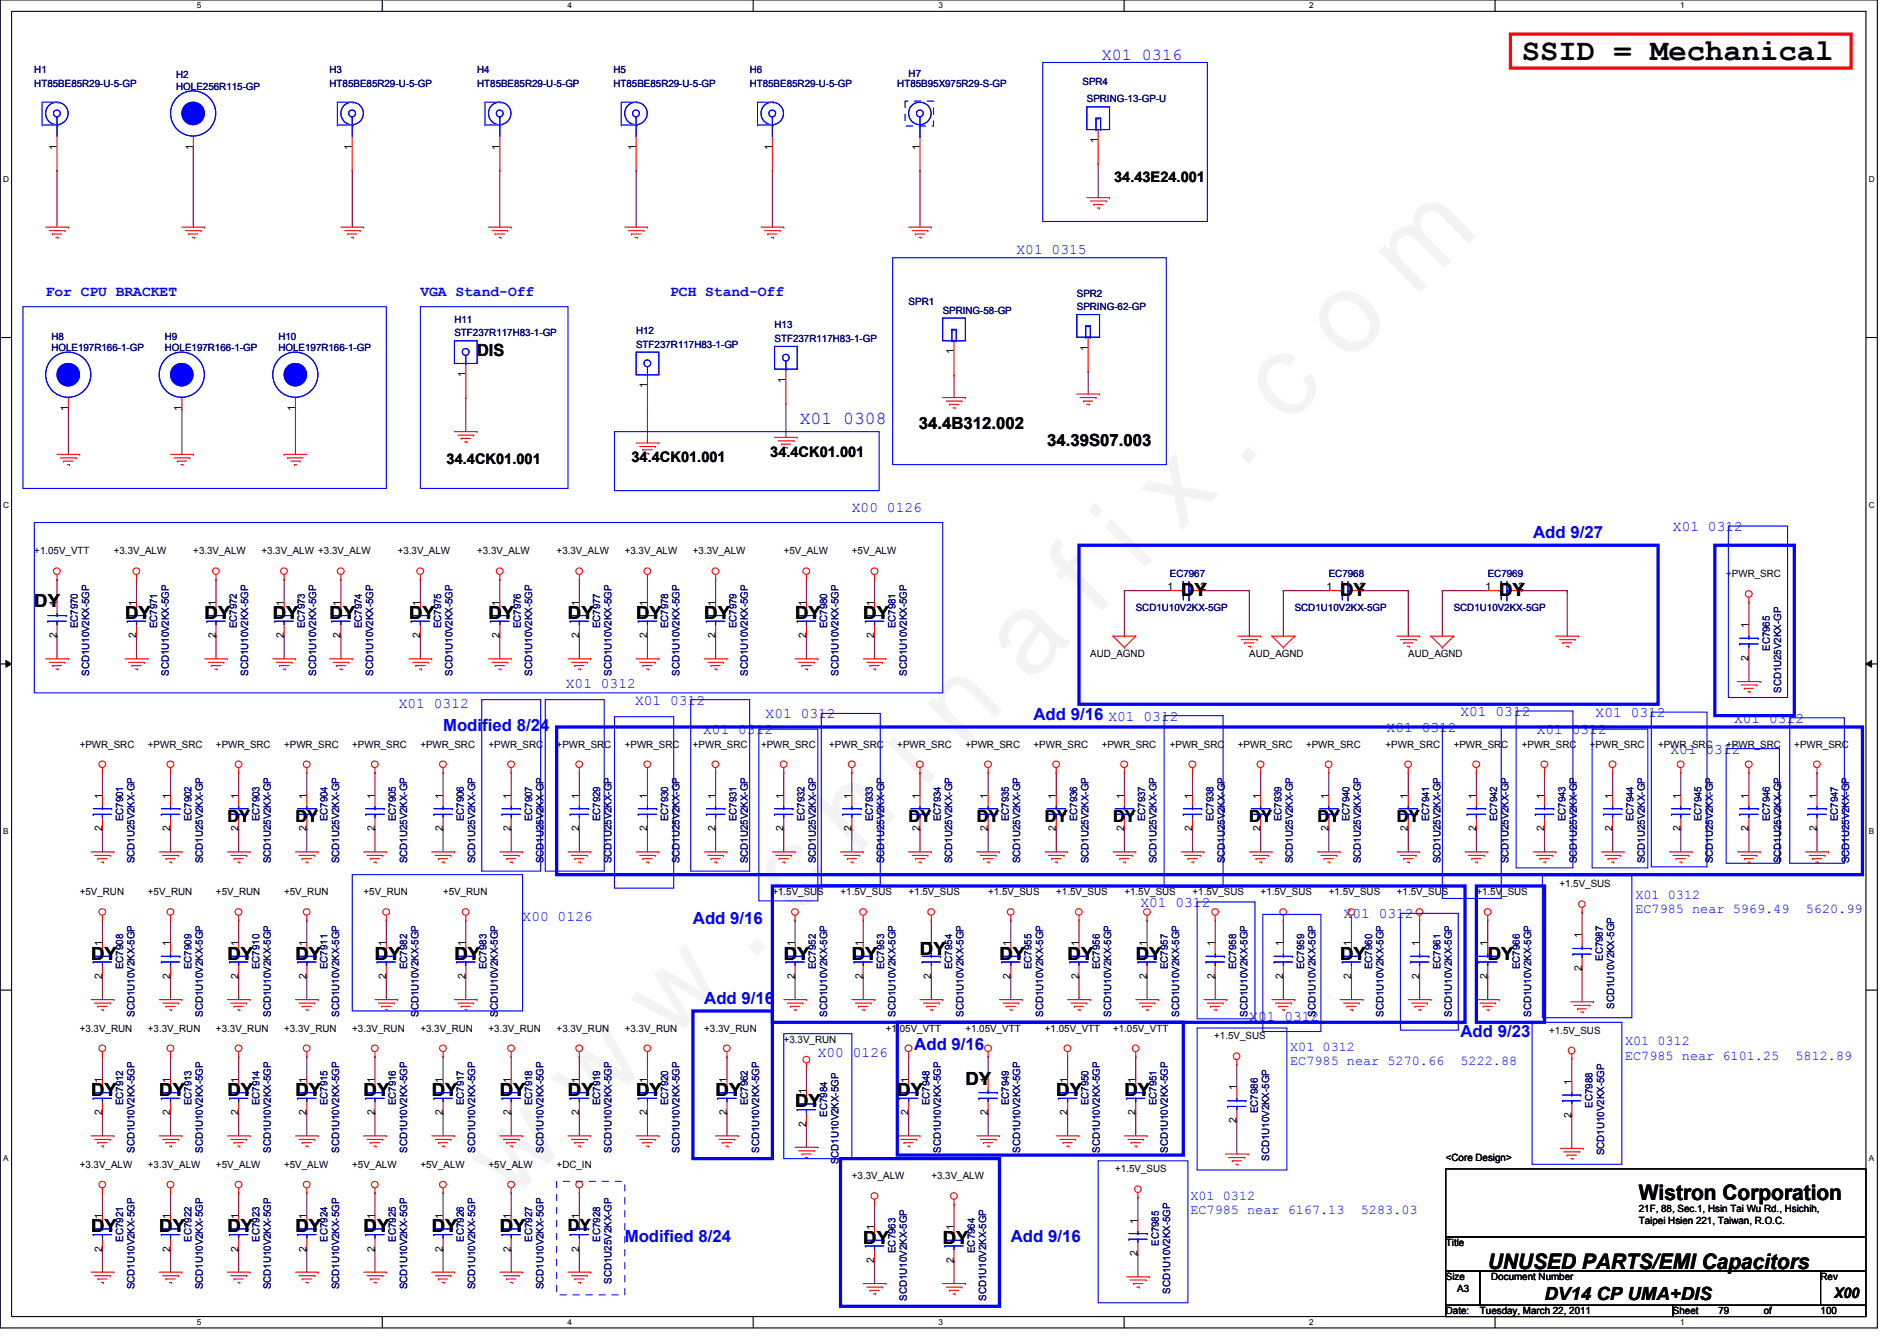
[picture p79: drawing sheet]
<svg xmlns="http://www.w3.org/2000/svg" width="297mm" height="210mm" viewBox="0 0 297 210" stroke-linecap="round" stroke-linejoin="round" font-family="sans-serif">
<defs><g id="words">
<text font-size="17.6" fill="#00f" x="80.1" y="188" transform="rotate(-45 80.1 188)">w w w . c h i n a f i x . c o m</text>
<text font-size="4.8" x="238.3" y="9.4">SSID = Mechanical</text>
<g font-size="3.3">
<text x="256.6" y="187.9">Wistron Corporation</text>
<text x="233" y="198.6">UNUSED PARTS/EMI Capacitors</text>
</g>
<text font-size="2.8" fill="#00f" x="125.2" y="66.4">X01 0308</text>
<g font-size="2.8">
<text x="5.4" y="95.1">DY</text>
<text x="185" y="93.3">DY</text>
<text x="209.8" y="93.3">DY</text>
<text x="234.7" y="93.3">DY</text>
<text x="19.6" y="96.9">DY</text>
<text x="32" y="96.9">DY</text>
<text x="42.7" y="96.9">DY</text>
<text x="51.6" y="96.9">DY</text>
<text x="64" y="96.9">DY</text>
<text x="76.5" y="96.9">DY</text>
<text x="88.9" y="96.9">DY</text>
<text x="99.6" y="96.9">DY</text>
<text x="110.3" y="96.9">DY</text>
<text x="124.5" y="96.9">DY</text>
<text x="135.2" y="96.9">DY</text>
<text x="144.1" y="149.5">DY</text>
<text x="14.3" y="150.2">DY</text>
<text x="35.6" y="150.2">DY</text>
<text x="46.3" y="150.2">DY</text>
<text x="58.7" y="150.2">DY</text>
<text x="71.2" y="150.2">DY</text>
<text x="122.7" y="150.2">DY</text>
<text x="133.4" y="150.2">DY</text>
<text x="156.5" y="150.2">DY</text>
<text x="167.2" y="150.2">DY</text>
<text x="177.8" y="150.2">DY</text>
<text x="209.8" y="150.2">DY</text>
<text x="233" y="150.2">DY</text>
<text x="14.3" y="171.5">DY</text>
<text x="24.9" y="171.5">DY</text>
<text x="35.6" y="171.5">DY</text>
<text x="46.3" y="171.5">DY</text>
<text x="56.9" y="171.5">DY</text>
<text x="67.6" y="171.5">DY</text>
<text x="78.3" y="171.5">DY</text>
<text x="88.9" y="171.5">DY</text>
<text x="99.6" y="171.5">DY</text>
<text x="112.1" y="171.5">DY</text>
<text x="124.5" y="173.3">DY</text>
<text x="140.5" y="171.5">DY</text>
<text x="151.2" y="169.8">DY</text>
<text x="165.4" y="171.5">DY</text>
<text x="176.1" y="171.5">DY</text>
<text x="14.3" y="192.9">DY</text>
<text x="24.9" y="192.9">DY</text>
<text x="35.6" y="192.9">DY</text>
<text x="46.3" y="192.9">DY</text>
<text x="56.9" y="192.9">DY</text>
<text x="67.6" y="192.9">DY</text>
<text x="78.3" y="192.9">DY</text>
<text x="135.2" y="194.6">DY</text>
<text x="147.6" y="194.6">DY</text>
<text x="241.8" y="203.5">DV14 CP UMA+DIS</text>
</g>
<g font-size="2.6" fill="#00f">
<text x="172.5" y="9.4">X01 0316</text>
<text x="240.1" y="84.2">Add 9/27</text>
<text x="161.8" y="112.6">Add 9/16</text>
<text x="69.4" y="114.4">Modified 8/24</text>
<text x="108.5" y="144.7">Add 9/16</text>
<text x="110.3" y="157.1">Add 9/16</text>
<text x="143.2" y="164.4">Add 9/16</text>
<text x="228.7" y="162.3">Add 9/23</text>
<text x="97.8" y="194.4">Modified 8/24</text>
<text x="158.3" y="194.4">Add 9/16</text>
</g>
<g font-size="2.6">
<text x="74.7" y="55.8">DIS</text>
<text x="143.9" y="67.1">34.4B312.002</text>
<text x="164" y="69.8">34.39S07.003</text>
<text x="35.6" y="128.7">DY</text>
<text x="46.3" y="128.7">DY</text>
<text x="142.3" y="128.7">DY</text>
<text x="152.9" y="128.7">DY</text>
<text x="163.6" y="128.7">DY</text>
<text x="174.3" y="128.7">DY</text>
<text x="195.6" y="128.7">DY</text>
<text x="206.3" y="128.7">DY</text>
<text x="218.7" y="128.7">DY</text>
<text x="88.9" y="192.7">DY</text>
</g>
<g font-size="2.3">
<text x="174.5" y="28.4">34.43E24.001</text>
<text x="120.6" y="71.5">34.4CK01.001</text>
<text x="69.9" y="72.7">34.4CK01.001</text>
<text x="98.9" y="72.3">34.4CK01.001</text>
<text x="287.2" y="203.2">X00</text>
</g>
<g font-size="2.3" fill="#00f">
<text x="159.2" y="39.8">X01 0315</text>
<text x="7.2" y="46.3">For CPU BRACKET</text>
<text x="65.8" y="46.3">VGA Stand-Off</text>
<text x="104.9" y="46.3">PCH Stand-Off</text>
<text x="133.4" y="80.1">X00 0126</text>
<text x="262" y="83.1">X01 0312</text>
<text x="88.6" y="107.7">X01 0312</text>
<text x="62.4" y="110.9">X01 0312</text>
<text x="99.4" y="110.3">X01 0312</text>
<text x="119.9" y="112.4">X01 0312</text>
<text x="173.6" y="112.8">X01 0312</text>
<text x="228.7" y="112.1">X01 0312</text>
<text x="249.8" y="112.3">X01 0312</text>
<text x="271.5" y="113.2">X01 0312</text>
<text x="110.1" y="114.9">X01 0312</text>
<text x="217.1" y="114.6">X01 0312</text>
<text x="240.6" y="114.9">X01 0312</text>
<text x="261.6" y="118">X01 0312</text>
<text x="178.6" y="142">X01 0312</text>
<text x="210.4" y="143.8">X01 0312</text>
<text x="81.8" y="144.1">X00 0126</text>
<text x="195.6" y="159.8">X01 0312</text>
<text x="128.1" y="165.4">X00 0126</text>
</g>
<g font-size="2.1" fill="#00f">
<text x="256.1" y="140.7">X01 0312</text>
<text x="256.1" y="142.9">EC7985 near 5969.49</text>
<text x="282.8" y="142.9">5620.99</text>
<text x="202" y="164.5">X01 0312</text>
<text x="202" y="166.8">EC7985 near 5270.66</text>
<text x="228.7" y="166.8">5222.88</text>
<text x="254.5" y="163.6">X01 0312</text>
<text x="254.5" y="165.9">EC7985 near 6101.25</text>
<text x="281.1" y="165.9">5812.89</text>
<text x="186.4" y="187.8">X01 0312</text>
<text x="186.4" y="190">EC7985 near 6167.13</text>
<text x="213.1" y="190">5283.03</text>
</g>
<g font-size="1.6" fill="#000080">
<text x="5.4" y="11.4">H1</text>
<text x="51.6" y="11.4">H3</text>
<text x="74.7" y="11.4">H4</text>
<text x="96.1" y="11.4">H5</text>
<text x="117.4" y="11.4">H6</text>
<text x="5.4" y="13.5">HT85BE85R29-U-5-GP</text>
<text x="27.6" y="12.3">H2</text>
<text x="27.6" y="14.1">HOLE256R115-GP</text>
<text x="51.6" y="13.5">HT85BE85R29-U-5-GP</text>
<text x="74.7" y="13.5">HT85BE85R29-U-5-GP</text>
<text x="96.1" y="13.5">HT85BE85R29-U-5-GP</text>
<text x="117.4" y="13.5">HT85BE85R29-U-5-GP</text>
<text x="140.5" y="13.5">HT85B95X975R29-S-GP</text>
<text x="142.3" y="12.1">H7</text>
<text x="169.5" y="13.3">SPR4</text>
<text x="170.2" y="16">SPRING-13-GP-U</text>
<text x="142.3" y="47.7">SPR1</text>
<text x="168.6" y="46.4">SPR2</text>
<text x="8" y="53.2">H8</text>
<text x="25.8" y="53.2">H9</text>
<text x="43.6" y="53.2">H10</text>
<text x="71.2" y="50.5">H11</text>
<text x="71.2" y="52.7">STF237R117H83-1-GP</text>
<text x="99.6" y="52.3">H12</text>
<text x="121.3" y="51.4">H13</text>
<text x="121.3" y="53.6">STF237R117H83-1-GP</text>
<text x="147.6" y="49.1">SPRING-58-GP</text>
<text x="168.6" y="48.6">SPRING-62-GP</text>
<text x="8" y="54.9">HOLE197R166-1-GP</text>
<text x="25.8" y="54.9">HOLE197R166-1-GP</text>
<text x="43.6" y="54.9">HOLE197R166-1-GP</text>
<text x="99.6" y="54.4">STF237R117H83-1-GP</text>
<text x="177.8" y="95.7">SCD1U10V2KX-5GP</text>
<text x="183.2" y="90.3">EC7967</text>
<text x="202.7" y="95.7">SCD1U10V2KX-5GP</text>
<text x="208.1" y="90.3">EC7968</text>
<text x="227.6" y="95.7">SCD1U10V2KX-5GP</text>
<text x="233" y="90.3">EC7969</text>
<text x="12.2" y="98.3" transform="rotate(-90 12.2 98.3)">EC7970</text>
<text x="24.6" y="98.3" transform="rotate(-90 24.6 98.3)">EC7971</text>
<text x="37.1" y="98.3" transform="rotate(-90 37.1 98.3)">EC7972</text>
<text x="47.7" y="98.3" transform="rotate(-90 47.7 98.3)">EC7973</text>
<text x="56.6" y="98.3" transform="rotate(-90 56.6 98.3)">EC7974</text>
<text x="69.1" y="98.3" transform="rotate(-90 69.1 98.3)">EC7975</text>
<text x="81.5" y="98.3" transform="rotate(-90 81.5 98.3)">EC7976</text>
<text x="94" y="98.3" transform="rotate(-90 94 98.3)">EC7977</text>
<text x="104.6" y="98.3" transform="rotate(-90 104.6 98.3)">EC7978</text>
<text x="115.3" y="98.3" transform="rotate(-90 115.3 98.3)">EC7979</text>
<text x="129.5" y="98.3" transform="rotate(-90 129.5 98.3)">EC7980</text>
<text x="140.2" y="98.3" transform="rotate(-90 140.2 98.3)">EC7981</text>
<text x="277.1" y="101.9" transform="rotate(-90 277.1 101.9)">EC7965</text>
<text x="14" y="105.8" transform="rotate(-90 14 105.8)">SCD1U10V2KX-5GP</text>
<text x="26.4" y="105.8" transform="rotate(-90 26.4 105.8)">SCD1U10V2KX-5GP</text>
<text x="38.9" y="105.8" transform="rotate(-90 38.9 105.8)">SCD1U10V2KX-5GP</text>
<text x="49.5" y="105.8" transform="rotate(-90 49.5 105.8)">SCD1U10V2KX-5GP</text>
<text x="58.4" y="105.8" transform="rotate(-90 58.4 105.8)">SCD1U10V2KX-5GP</text>
<text x="70.9" y="105.8" transform="rotate(-90 70.9 105.8)">SCD1U10V2KX-5GP</text>
<text x="83.3" y="105.8" transform="rotate(-90 83.3 105.8)">SCD1U10V2KX-5GP</text>
<text x="95.8" y="105.8" transform="rotate(-90 95.8 105.8)">SCD1U10V2KX-5GP</text>
<text x="106.4" y="105.8" transform="rotate(-90 106.4 105.8)">SCD1U10V2KX-5GP</text>
<text x="117.1" y="105.8" transform="rotate(-90 117.1 105.8)">SCD1U10V2KX-5GP</text>
<text x="131.3" y="105.8" transform="rotate(-90 131.3 105.8)">SCD1U10V2KX-5GP</text>
<text x="142" y="105.8" transform="rotate(-90 142 105.8)">SCD1U10V2KX-5GP</text>
<text x="278.9" y="108.5" transform="rotate(-90 278.9 108.5)">SCD1U25V2KX-GP</text>
<text x="19.3" y="128.6" transform="rotate(-90 19.3 128.6)">EC7901</text>
<text x="30" y="128.6" transform="rotate(-90 30 128.6)">EC7902</text>
<text x="40.6" y="128.6" transform="rotate(-90 40.6 128.6)">EC7903</text>
<text x="51.3" y="128.6" transform="rotate(-90 51.3 128.6)">EC7904</text>
<text x="62" y="128.6" transform="rotate(-90 62 128.6)">EC7905</text>
<text x="72.6" y="128.6" transform="rotate(-90 72.6 128.6)">EC7906</text>
<text x="83.3" y="128.6" transform="rotate(-90 83.3 128.6)">EC7907</text>
<text x="94" y="128.6" transform="rotate(-90 94 128.6)">EC7929</text>
<text x="104.6" y="128.6" transform="rotate(-90 104.6 128.6)">EC7930</text>
<text x="115.3" y="128.6" transform="rotate(-90 115.3 128.6)">EC7931</text>
<text x="126" y="128.6" transform="rotate(-90 126 128.6)">EC7932</text>
<text x="136.6" y="128.6" transform="rotate(-90 136.6 128.6)">EC7933</text>
<text x="147.3" y="128.6" transform="rotate(-90 147.3 128.6)">EC7934</text>
<text x="158" y="128.6" transform="rotate(-90 158 128.6)">EC7935</text>
<text x="168.7" y="128.6" transform="rotate(-90 168.7 128.6)">EC7936</text>
<text x="179.3" y="128.6" transform="rotate(-90 179.3 128.6)">EC7937</text>
<text x="190" y="128.6" transform="rotate(-90 190 128.6)">EC7938</text>
<text x="200.7" y="128.6" transform="rotate(-90 200.7 128.6)">EC7939</text>
<text x="211.3" y="128.6" transform="rotate(-90 211.3 128.6)">EC7940</text>
<text x="223.8" y="128.6" transform="rotate(-90 223.8 128.6)">EC7941</text>
<text x="234.4" y="128.6" transform="rotate(-90 234.4 128.6)">EC7942</text>
<text x="245.1" y="128.6" transform="rotate(-90 245.1 128.6)">EC7943</text>
<text x="255.8" y="128.6" transform="rotate(-90 255.8 128.6)">EC7944</text>
<text x="266.4" y="128.6" transform="rotate(-90 266.4 128.6)">EC7945</text>
<text x="277.1" y="128.6" transform="rotate(-90 277.1 128.6)">EC7946</text>
<text x="287.8" y="128.6" transform="rotate(-90 287.8 128.6)">EC7947</text>
<text x="21.1" y="135.1" transform="rotate(-90 21.1 135.1)">SCD1U25V2KX-GP</text>
<text x="31.7" y="135.1" transform="rotate(-90 31.7 135.1)">SCD1U25V2KX-GP</text>
<text x="42.4" y="135.1" transform="rotate(-90 42.4 135.1)">SCD1U25V2KX-GP</text>
<text x="53.1" y="135.1" transform="rotate(-90 53.1 135.1)">SCD1U25V2KX-GP</text>
<text x="63.8" y="135.1" transform="rotate(-90 63.8 135.1)">SCD1U25V2KX-GP</text>
<text x="74.4" y="135.1" transform="rotate(-90 74.4 135.1)">SCD1U25V2KX-GP</text>
<text x="85.1" y="135.1" transform="rotate(-90 85.1 135.1)">SCD1U25V2KX-GP</text>
<text x="95.8" y="135.1" transform="rotate(-90 95.8 135.1)">SCD1U25V2KX-GP</text>
<text x="106.4" y="135.1" transform="rotate(-90 106.4 135.1)">SCD1U25V2KX-GP</text>
<text x="117.1" y="135.1" transform="rotate(-90 117.1 135.1)">SCD1U25V2KX-GP</text>
<text x="127.8" y="135.1" transform="rotate(-90 127.8 135.1)">SCD1U25V2KX-GP</text>
<text x="138.4" y="135.1" transform="rotate(-90 138.4 135.1)">SCD1U25V2KX-GP</text>
<text x="149.1" y="135.1" transform="rotate(-90 149.1 135.1)">SCD1U25V2KX-GP</text>
<text x="159.8" y="135.1" transform="rotate(-90 159.8 135.1)">SCD1U25V2KX-GP</text>
<text x="170.4" y="135.1" transform="rotate(-90 170.4 135.1)">SCD1U25V2KX-GP</text>
<text x="181.1" y="135.1" transform="rotate(-90 181.1 135.1)">SCD1U25V2KX-GP</text>
<text x="191.8" y="135.1" transform="rotate(-90 191.8 135.1)">SCD1U25V2KX-GP</text>
<text x="202.4" y="135.1" transform="rotate(-90 202.4 135.1)">SCD1U25V2KX-GP</text>
<text x="213.1" y="135.1" transform="rotate(-90 213.1 135.1)">SCD1U25V2KX-GP</text>
<text x="225.5" y="135.1" transform="rotate(-90 225.5 135.1)">SCD1U25V2KX-GP</text>
<text x="236.2" y="135.1" transform="rotate(-90 236.2 135.1)">SCD1U25V2KX-GP</text>
<text x="246.9" y="135.1" transform="rotate(-90 246.9 135.1)">SCD1U25V2KX-GP</text>
<text x="257.6" y="135.1" transform="rotate(-90 257.6 135.1)">SCD1U25V2KX-GP</text>
<text x="268.2" y="135.1" transform="rotate(-90 268.2 135.1)">SCD1U25V2KX-GP</text>
<text x="278.9" y="135.1" transform="rotate(-90 278.9 135.1)">SCD1U25V2KX-GP</text>
<text x="289.6" y="135.1" transform="rotate(-90 289.6 135.1)">SCD1U25V2KX-GP</text>
<text x="19.3" y="151.7" transform="rotate(-90 19.3 151.7)">EC7908</text>
<text x="30" y="151.7" transform="rotate(-90 30 151.7)">EC7909</text>
<text x="40.6" y="151.7" transform="rotate(-90 40.6 151.7)">EC7910</text>
<text x="51.3" y="151.7" transform="rotate(-90 51.3 151.7)">EC7911</text>
<text x="63.8" y="151.7" transform="rotate(-90 63.8 151.7)">EC7982</text>
<text x="76.2" y="151.7" transform="rotate(-90 76.2 151.7)">EC7983</text>
<text x="127.8" y="151.7" transform="rotate(-90 127.8 151.7)">EC7952</text>
<text x="138.4" y="151.7" transform="rotate(-90 138.4 151.7)">EC7953</text>
<text x="149.1" y="151.7" transform="rotate(-90 149.1 151.7)">EC7954</text>
<text x="161.5" y="151.7" transform="rotate(-90 161.5 151.7)">EC7955</text>
<text x="172.2" y="151.7" transform="rotate(-90 172.2 151.7)">EC7956</text>
<text x="182.9" y="151.7" transform="rotate(-90 182.9 151.7)">EC7957</text>
<text x="193.5" y="151.7" transform="rotate(-90 193.5 151.7)">EC7958</text>
<text x="204.2" y="151.7" transform="rotate(-90 204.2 151.7)">EC7959</text>
<text x="214.9" y="151.7" transform="rotate(-90 214.9 151.7)">EC7960</text>
<text x="225.5" y="151.7" transform="rotate(-90 225.5 151.7)">EC7961</text>
<text x="238" y="151.7" transform="rotate(-90 238 151.7)">EC7966</text>
<text x="251" y="150.4" transform="rotate(-90 251 150.4)">EC7987</text>
<text x="21.1" y="159.1" transform="rotate(-90 21.1 159.1)">SCD1U10V2KX-5GP</text>
<text x="31.7" y="159.1" transform="rotate(-90 31.7 159.1)">SCD1U10V2KX-5GP</text>
<text x="42.4" y="159.1" transform="rotate(-90 42.4 159.1)">SCD1U10V2KX-5GP</text>
<text x="53.1" y="159.1" transform="rotate(-90 53.1 159.1)">SCD1U10V2KX-5GP</text>
<text x="65.5" y="159.1" transform="rotate(-90 65.5 159.1)">SCD1U10V2KX-5GP</text>
<text x="78" y="159.1" transform="rotate(-90 78 159.1)">SCD1U10V2KX-5GP</text>
<text x="129.5" y="159.1" transform="rotate(-90 129.5 159.1)">SCD1U10V2KX-5GP</text>
<text x="140.2" y="159.1" transform="rotate(-90 140.2 159.1)">SCD1U10V2KX-5GP</text>
<text x="150.9" y="159.1" transform="rotate(-90 150.9 159.1)">SCD1U10V2KX-5GP</text>
<text x="163.3" y="159.1" transform="rotate(-90 163.3 159.1)">SCD1U10V2KX-5GP</text>
<text x="174" y="159.1" transform="rotate(-90 174 159.1)">SCD1U10V2KX-5GP</text>
<text x="184.7" y="159.1" transform="rotate(-90 184.7 159.1)">SCD1U10V2KX-5GP</text>
<text x="195.3" y="159.1" transform="rotate(-90 195.3 159.1)">SCD1U10V2KX-5GP</text>
<text x="206" y="159.1" transform="rotate(-90 206 159.1)">SCD1U10V2KX-5GP</text>
<text x="216.7" y="159.1" transform="rotate(-90 216.7 159.1)">SCD1U10V2KX-5GP</text>
<text x="227.3" y="159.1" transform="rotate(-90 227.3 159.1)">SCD1U10V2KX-5GP</text>
<text x="239.8" y="159.1" transform="rotate(-90 239.8 159.1)">SCD1U10V2KX-5GP</text>
<text x="252.8" y="157.9" transform="rotate(-90 252.8 157.9)">SCD1U10V2KX-5GP</text>
<text x="19.3" y="173" transform="rotate(-90 19.3 173)">EC7912</text>
<text x="30" y="173" transform="rotate(-90 30 173)">EC7913</text>
<text x="40.6" y="173" transform="rotate(-90 40.6 173)">EC7914</text>
<text x="51.3" y="173" transform="rotate(-90 51.3 173)">EC7915</text>
<text x="62" y="173" transform="rotate(-90 62 173)">EC7916</text>
<text x="72.6" y="173" transform="rotate(-90 72.6 173)">EC7917</text>
<text x="83.3" y="173" transform="rotate(-90 83.3 173)">EC7918</text>
<text x="94" y="173" transform="rotate(-90 94 173)">EC7919</text>
<text x="104.6" y="173" transform="rotate(-90 104.6 173)">EC7920</text>
<text x="117.1" y="173" transform="rotate(-90 117.1 173)">EC7962</text>
<text x="145.5" y="173" transform="rotate(-90 145.5 173)">EC7948</text>
<text x="158" y="173" transform="rotate(-90 158 173)">EC7949</text>
<text x="170.4" y="173" transform="rotate(-90 170.4 173)">EC7950</text>
<text x="181.1" y="173" transform="rotate(-90 181.1 173)">EC7951</text>
<text x="249.4" y="173.4" transform="rotate(-90 249.4 173.4)">EC7988</text>
<text x="129.5" y="174.8" transform="rotate(-90 129.5 174.8)">EC7984</text>
<text x="196.9" y="174.2" transform="rotate(-90 196.9 174.2)">EC7986</text>
<text x="21.1" y="180.5" transform="rotate(-90 21.1 180.5)">SCD1U10V2KX-5GP</text>
<text x="31.7" y="180.5" transform="rotate(-90 31.7 180.5)">SCD1U10V2KX-5GP</text>
<text x="42.4" y="180.5" transform="rotate(-90 42.4 180.5)">SCD1U10V2KX-5GP</text>
<text x="53.1" y="180.5" transform="rotate(-90 53.1 180.5)">SCD1U10V2KX-5GP</text>
<text x="63.8" y="180.5" transform="rotate(-90 63.8 180.5)">SCD1U10V2KX-5GP</text>
<text x="74.4" y="180.5" transform="rotate(-90 74.4 180.5)">SCD1U10V2KX-5GP</text>
<text x="85.1" y="180.5" transform="rotate(-90 85.1 180.5)">SCD1U10V2KX-5GP</text>
<text x="95.8" y="180.5" transform="rotate(-90 95.8 180.5)">SCD1U10V2KX-5GP</text>
<text x="106.4" y="180.5" transform="rotate(-90 106.4 180.5)">SCD1U10V2KX-5GP</text>
<text x="118.9" y="180.5" transform="rotate(-90 118.9 180.5)">SCD1U10V2KX-5GP</text>
<text x="131.3" y="182.2" transform="rotate(-90 131.3 182.2)">SCD1U10V2KX-5GP</text>
<text x="147.3" y="180.5" transform="rotate(-90 147.3 180.5)">SCD1U10V2KX-5GP</text>
<text x="159.8" y="180.5" transform="rotate(-90 159.8 180.5)">SCD1U10V2KX-5GP</text>
<text x="172.2" y="180.5" transform="rotate(-90 172.2 180.5)">SCD1U10V2KX-5GP</text>
<text x="182.9" y="180.5" transform="rotate(-90 182.9 180.5)">SCD1U10V2KX-5GP</text>
<text x="198.7" y="181.7" transform="rotate(-90 198.7 181.7)">SCD1U10V2KX-5GP</text>
<text x="251.2" y="180.8" transform="rotate(-90 251.2 180.8)">SCD1U10V2KX-5GP</text>
<text x="19.3" y="194.4" transform="rotate(-90 19.3 194.4)">EC7921</text>
<text x="30" y="194.4" transform="rotate(-90 30 194.4)">EC7922</text>
<text x="40.6" y="194.4" transform="rotate(-90 40.6 194.4)">EC7923</text>
<text x="51.3" y="194.4" transform="rotate(-90 51.3 194.4)">EC7924</text>
<text x="62" y="194.4" transform="rotate(-90 62 194.4)">EC7925</text>
<text x="72.6" y="194.4" transform="rotate(-90 72.6 194.4)">EC7926</text>
<text x="83.3" y="194.4" transform="rotate(-90 83.3 194.4)">EC7927</text>
<text x="94" y="194.4" transform="rotate(-90 94 194.4)">EC7928</text>
<text x="140.2" y="196.1" transform="rotate(-90 140.2 196.1)">EC7963</text>
<text x="152.7" y="196.1" transform="rotate(-90 152.7 196.1)">EC7964</text>
<text x="181.4" y="195" transform="rotate(-90 181.4 195)">EC7985</text>
<text x="21.1" y="201.8" transform="rotate(-90 21.1 201.8)">SCD1U10V2KX-5GP</text>
<text x="31.7" y="201.8" transform="rotate(-90 31.7 201.8)">SCD1U10V2KX-5GP</text>
<text x="42.4" y="201.8" transform="rotate(-90 42.4 201.8)">SCD1U10V2KX-5GP</text>
<text x="53.1" y="201.8" transform="rotate(-90 53.1 201.8)">SCD1U10V2KX-5GP</text>
<text x="63.8" y="201.8" transform="rotate(-90 63.8 201.8)">SCD1U10V2KX-5GP</text>
<text x="74.4" y="201.8" transform="rotate(-90 74.4 201.8)">SCD1U10V2KX-5GP</text>
<text x="85.1" y="201.8" transform="rotate(-90 85.1 201.8)">SCD1U10V2KX-5GP</text>
<text x="95.8" y="200.9" transform="rotate(-90 95.8 200.9)">SCD1U25V2KX-GP</text>
<text x="142" y="203.6" transform="rotate(-90 142 203.6)">SCD1U10V2KX-5GP</text>
<text x="154.4" y="203.6" transform="rotate(-90 154.4 203.6)">SCD1U10V2KX-5GP</text>
<text x="183.2" y="202.5" transform="rotate(-90 183.2 202.5)">SCD1U10V2KX-5GP</text>
</g>
<g font-size="1.6">
<text x="8.9" y="23.5" transform="rotate(-90 8.9 23.5)">1</text>
<text x="30.2" y="23.5" transform="rotate(-90 30.2 23.5)">1</text>
<text x="55.1" y="23.5" transform="rotate(-90 55.1 23.5)">1</text>
<text x="78.2" y="23.5" transform="rotate(-90 78.2 23.5)">1</text>
<text x="99.6" y="23.5" transform="rotate(-90 99.6 23.5)">1</text>
<text x="120.9" y="23.5" transform="rotate(-90 120.9 23.5)">1</text>
<text x="144" y="23.5" transform="rotate(-90 144 23.5)">1</text>
<text x="171.9" y="22.4" transform="rotate(-90 171.9 22.4)">1</text>
<text x="72.9" y="59" transform="rotate(-90 72.9 59)">1</text>
<text x="123" y="59.9" transform="rotate(-90 123 59.9)">1</text>
<text x="149.3" y="55.5" transform="rotate(-90 149.3 55.5)">1</text>
<text x="170.3" y="54.9" transform="rotate(-90 170.3 54.9)">1</text>
<text x="10.7" y="64.3" transform="rotate(-90 10.7 64.3)">1</text>
<text x="28.4" y="64.3" transform="rotate(-90 28.4 64.3)">1</text>
<text x="46.2" y="64.3" transform="rotate(-90 46.2 64.3)">1</text>
<text x="101.3" y="60.8" transform="rotate(-90 101.3 60.8)">1</text>
<text x="5.4" y="86.8">+1.05V_VTT</text>
<text x="17.8" y="86.8">+3.3V_ALW</text>
<text x="30.3" y="86.8">+3.3V_ALW</text>
<text x="40.9" y="86.8">+3.3V_ALW +3.3V_ALW</text>
<text x="62.3" y="86.8">+3.3V_ALW</text>
<text x="74.7" y="86.8">+3.3V_ALW</text>
<text x="87.2" y="86.8">+3.3V_ALW</text>
<text x="97.8" y="86.8">+3.3V_ALW</text>
<text x="108.5" y="86.8">+3.3V_ALW</text>
<text x="122.7" y="86.8">+5V_ALW</text>
<text x="133.4" y="86.8">+5V_ALW</text>
<text x="8.9" y="94.8" transform="rotate(-90 8.9 94.8)">1</text>
<text x="21.3" y="94.8" transform="rotate(-90 21.3 94.8)">1</text>
<text x="33.8" y="94.8" transform="rotate(-90 33.8 94.8)">1</text>
<text x="44.4" y="94.8" transform="rotate(-90 44.4 94.8)">1</text>
<text x="53.3" y="94.8" transform="rotate(-90 53.3 94.8)">1</text>
<text x="65.8" y="94.8" transform="rotate(-90 65.8 94.8)">1</text>
<text x="78.2" y="94.8" transform="rotate(-90 78.2 94.8)">1</text>
<text x="90.7" y="94.8" transform="rotate(-90 90.7 94.8)">1</text>
<text x="101.3" y="94.8" transform="rotate(-90 101.3 94.8)">1</text>
<text x="112" y="94.8" transform="rotate(-90 112 94.8)">1</text>
<text x="126.2" y="94.8" transform="rotate(-90 126.2 94.8)">1</text>
<text x="136.9" y="94.8" transform="rotate(-90 136.9 94.8)">1</text>
<text x="182.8" y="92.4">1</text>
<text x="188" y="92.4">2</text>
<text x="207.7" y="92.4">1</text>
<text x="212.8" y="92.4">2</text>
<text x="232.6" y="92.4">1</text>
<text x="237.7" y="92.4">2</text>
<text x="270.3" y="90.3">+PWR_SRC</text>
<text x="8.9" y="99.9" transform="rotate(-90 8.9 99.9)">2</text>
<text x="21.3" y="99.9" transform="rotate(-90 21.3 99.9)">2</text>
<text x="33.8" y="99.9" transform="rotate(-90 33.8 99.9)">2</text>
<text x="44.4" y="99.9" transform="rotate(-90 44.4 99.9)">2</text>
<text x="53.3" y="99.9" transform="rotate(-90 53.3 99.9)">2</text>
<text x="65.8" y="99.9" transform="rotate(-90 65.8 99.9)">2</text>
<text x="78.2" y="99.9" transform="rotate(-90 78.2 99.9)">2</text>
<text x="90.7" y="99.9" transform="rotate(-90 90.7 99.9)">2</text>
<text x="101.3" y="99.9" transform="rotate(-90 101.3 99.9)">2</text>
<text x="112" y="99.9" transform="rotate(-90 112 99.9)">2</text>
<text x="126.2" y="99.9" transform="rotate(-90 126.2 99.9)">2</text>
<text x="136.9" y="99.9" transform="rotate(-90 136.9 99.9)">2</text>
<text x="273.8" y="98.3" transform="rotate(-90 273.8 98.3)">1</text>
<text x="170.7" y="102.8">AUD_AGND</text>
<text x="195.6" y="102.8">AUD_AGND</text>
<text x="220.5" y="102.8">AUD_AGND</text>
<text x="273.8" y="103.5" transform="rotate(-90 273.8 103.5)">2</text>
<text x="12.5" y="117">+PWR_SRC</text>
<text x="23.2" y="117">+PWR_SRC</text>
<text x="33.8" y="117">+PWR_SRC</text>
<text x="44.5" y="117">+PWR_SRC</text>
<text x="55.2" y="117">+PWR_SRC</text>
<text x="65.8" y="117">+PWR_SRC</text>
<text x="76.5" y="117">+PWR_SRC</text>
<text x="87.2" y="117">+PWR_SRC</text>
<text x="97.8" y="117">+PWR_SRC</text>
<text x="108.5" y="117">+PWR_SRC</text>
<text x="119.2" y="117">+PWR_SRC</text>
<text x="129.8" y="117">+PWR_SRC</text>
<text x="140.5" y="117">+PWR_SRC</text>
<text x="151.2" y="117">+PWR_SRC</text>
<text x="161.8" y="117">+PWR_SRC</text>
<text x="172.5" y="117">+PWR_SRC</text>
<text x="183.2" y="117">+PWR_SRC</text>
<text x="193.8" y="117">+PWR_SRC</text>
<text x="204.5" y="117">+PWR_SRC</text>
<text x="217" y="117">+PWR_SRC</text>
<text x="227.6" y="117">+PWR_SRC</text>
<text x="238.3" y="117">+PWR_SRC</text>
<text x="249" y="117">+PWR_SRC</text>
<text x="259.6" y="117">+PWR_SRC</text>
<text x="270.3" y="117">+PWR_SRC</text>
<text x="281" y="117">+PWR_SRC</text>
<text x="16" y="125" transform="rotate(-90 16 125)">1</text>
<text x="26.7" y="125" transform="rotate(-90 26.7 125)">1</text>
<text x="37.3" y="125" transform="rotate(-90 37.3 125)">1</text>
<text x="48" y="125" transform="rotate(-90 48 125)">1</text>
<text x="58.7" y="125" transform="rotate(-90 58.7 125)">1</text>
<text x="69.3" y="125" transform="rotate(-90 69.3 125)">1</text>
<text x="80" y="125" transform="rotate(-90 80 125)">1</text>
<text x="90.7" y="125" transform="rotate(-90 90.7 125)">1</text>
<text x="101.3" y="125" transform="rotate(-90 101.3 125)">1</text>
<text x="112" y="125" transform="rotate(-90 112 125)">1</text>
<text x="122.7" y="125" transform="rotate(-90 122.7 125)">1</text>
<text x="133.3" y="125" transform="rotate(-90 133.3 125)">1</text>
<text x="144" y="125" transform="rotate(-90 144 125)">1</text>
<text x="154.7" y="125" transform="rotate(-90 154.7 125)">1</text>
<text x="165.4" y="125" transform="rotate(-90 165.4 125)">1</text>
<text x="176" y="125" transform="rotate(-90 176 125)">1</text>
<text x="186.7" y="125" transform="rotate(-90 186.7 125)">1</text>
<text x="197.4" y="125" transform="rotate(-90 197.4 125)">1</text>
<text x="208" y="125" transform="rotate(-90 208 125)">1</text>
<text x="220.5" y="125" transform="rotate(-90 220.5 125)">1</text>
<text x="231.1" y="125" transform="rotate(-90 231.1 125)">1</text>
<text x="241.8" y="125" transform="rotate(-90 241.8 125)">1</text>
<text x="252.5" y="125" transform="rotate(-90 252.5 125)">1</text>
<text x="263.1" y="125" transform="rotate(-90 263.1 125)">1</text>
<text x="273.8" y="125" transform="rotate(-90 273.8 125)">1</text>
<text x="284.5" y="125" transform="rotate(-90 284.5 125)">1</text>
<text x="16" y="130.1" transform="rotate(-90 16 130.1)">2</text>
<text x="26.7" y="130.1" transform="rotate(-90 26.7 130.1)">2</text>
<text x="37.3" y="130.1" transform="rotate(-90 37.3 130.1)">2</text>
<text x="48" y="130.1" transform="rotate(-90 48 130.1)">2</text>
<text x="58.7" y="130.1" transform="rotate(-90 58.7 130.1)">2</text>
<text x="69.3" y="130.1" transform="rotate(-90 69.3 130.1)">2</text>
<text x="80" y="130.1" transform="rotate(-90 80 130.1)">2</text>
<text x="90.7" y="130.1" transform="rotate(-90 90.7 130.1)">2</text>
<text x="101.3" y="130.1" transform="rotate(-90 101.3 130.1)">2</text>
<text x="112" y="130.1" transform="rotate(-90 112 130.1)">2</text>
<text x="122.7" y="130.1" transform="rotate(-90 122.7 130.1)">2</text>
<text x="133.3" y="130.1" transform="rotate(-90 133.3 130.1)">2</text>
<text x="144" y="130.1" transform="rotate(-90 144 130.1)">2</text>
<text x="154.7" y="130.1" transform="rotate(-90 154.7 130.1)">2</text>
<text x="165.4" y="130.1" transform="rotate(-90 165.4 130.1)">2</text>
<text x="176" y="130.1" transform="rotate(-90 176 130.1)">2</text>
<text x="186.7" y="130.1" transform="rotate(-90 186.7 130.1)">2</text>
<text x="197.4" y="130.1" transform="rotate(-90 197.4 130.1)">2</text>
<text x="208" y="130.1" transform="rotate(-90 208 130.1)">2</text>
<text x="220.5" y="130.1" transform="rotate(-90 220.5 130.1)">2</text>
<text x="231.1" y="130.1" transform="rotate(-90 231.1 130.1)">2</text>
<text x="241.8" y="130.1" transform="rotate(-90 241.8 130.1)">2</text>
<text x="252.5" y="130.1" transform="rotate(-90 252.5 130.1)">2</text>
<text x="263.1" y="130.1" transform="rotate(-90 263.1 130.1)">2</text>
<text x="273.8" y="130.1" transform="rotate(-90 273.8 130.1)">2</text>
<text x="284.5" y="130.1" transform="rotate(-90 284.5 130.1)">2</text>
<text x="12.5" y="140.1">+5V_RUN</text>
<text x="23.2" y="140.1">+5V_RUN</text>
<text x="33.8" y="140.1">+5V_RUN</text>
<text x="44.5" y="140.1">+5V_RUN</text>
<text x="56.9" y="140.1">+5V_RUN</text>
<text x="69.4" y="140.1">+5V_RUN</text>
<text x="120.9" y="140.1">+1.5V_SUS</text>
<text x="131.6" y="140.1">+1.5V_SUS</text>
<text x="142.3" y="140.1">+1.5V_SUS</text>
<text x="154.7" y="140.1">+1.5V_SUS</text>
<text x="165.4" y="140.1">+1.5V_SUS</text>
<text x="176.1" y="140.1">+1.5V_SUS</text>
<text x="186.7" y="140.1">+1.5V_SUS</text>
<text x="197.4" y="140.1">+1.5V_SUS</text>
<text x="208.1" y="140.1">+1.5V_SUS</text>
<text x="218.7" y="140.1">+1.5V_SUS</text>
<text x="231.2" y="140.1">+1.5V_SUS</text>
<text x="244.2" y="138.9">+1.5V_SUS</text>
<text x="16" y="148.1" transform="rotate(-90 16 148.1)">1</text>
<text x="26.7" y="148.1" transform="rotate(-90 26.7 148.1)">1</text>
<text x="37.3" y="148.1" transform="rotate(-90 37.3 148.1)">1</text>
<text x="48" y="148.1" transform="rotate(-90 48 148.1)">1</text>
<text x="60.4" y="148.1" transform="rotate(-90 60.4 148.1)">1</text>
<text x="72.9" y="148.1" transform="rotate(-90 72.9 148.1)">1</text>
<text x="124.5" y="148.1" transform="rotate(-90 124.5 148.1)">1</text>
<text x="135.1" y="148.1" transform="rotate(-90 135.1 148.1)">1</text>
<text x="145.8" y="148.1" transform="rotate(-90 145.8 148.1)">1</text>
<text x="158.2" y="148.1" transform="rotate(-90 158.2 148.1)">1</text>
<text x="168.9" y="148.1" transform="rotate(-90 168.9 148.1)">1</text>
<text x="179.6" y="148.1" transform="rotate(-90 179.6 148.1)">1</text>
<text x="190.2" y="148.1" transform="rotate(-90 190.2 148.1)">1</text>
<text x="200.9" y="148.1" transform="rotate(-90 200.9 148.1)">1</text>
<text x="211.6" y="148.1" transform="rotate(-90 211.6 148.1)">1</text>
<text x="222.2" y="148.1" transform="rotate(-90 222.2 148.1)">1</text>
<text x="232.9" y="148.1" transform="rotate(-90 232.9 148.1)">1</text>
<text x="247.7" y="146.9" transform="rotate(-90 247.7 146.9)">1</text>
<text x="16" y="153.2" transform="rotate(-90 16 153.2)">2</text>
<text x="26.7" y="153.2" transform="rotate(-90 26.7 153.2)">2</text>
<text x="37.3" y="153.2" transform="rotate(-90 37.3 153.2)">2</text>
<text x="48" y="153.2" transform="rotate(-90 48 153.2)">2</text>
<text x="60.4" y="153.2" transform="rotate(-90 60.4 153.2)">2</text>
<text x="72.9" y="153.2" transform="rotate(-90 72.9 153.2)">2</text>
<text x="124.5" y="153.2" transform="rotate(-90 124.5 153.2)">2</text>
<text x="135.1" y="153.2" transform="rotate(-90 135.1 153.2)">2</text>
<text x="145.8" y="153.2" transform="rotate(-90 145.8 153.2)">2</text>
<text x="158.2" y="153.2" transform="rotate(-90 158.2 153.2)">2</text>
<text x="168.9" y="153.2" transform="rotate(-90 168.9 153.2)">2</text>
<text x="179.6" y="153.2" transform="rotate(-90 179.6 153.2)">2</text>
<text x="190.2" y="153.2" transform="rotate(-90 190.2 153.2)">2</text>
<text x="200.9" y="153.2" transform="rotate(-90 200.9 153.2)">2</text>
<text x="211.6" y="153.2" transform="rotate(-90 211.6 153.2)">2</text>
<text x="222.2" y="153.2" transform="rotate(-90 222.2 153.2)">2</text>
<text x="232.9" y="153.2" transform="rotate(-90 232.9 153.2)">2</text>
<text x="247.7" y="152" transform="rotate(-90 247.7 152)">2</text>
<text x="12.5" y="161.5">+3.3V_RUN</text>
<text x="23.2" y="161.5">+3.3V_RUN</text>
<text x="33.8" y="161.5">+3.3V_RUN</text>
<text x="44.5" y="161.5">+3.3V_RUN</text>
<text x="55.2" y="161.5">+3.3V_RUN</text>
<text x="65.8" y="161.5">+3.3V_RUN</text>
<text x="76.5" y="161.5">+3.3V_RUN</text>
<text x="87.2" y="161.5">+3.3V_RUN</text>
<text x="97.8" y="161.5">+3.3V_RUN</text>
<text x="110.3" y="161.5">+3.3V_RUN</text>
<text x="138.7" y="161.5">+1.05V_VTT</text>
<text x="151.2" y="161.5">+1.05V_VTT</text>
<text x="163.6" y="161.5">+1.05V_VTT</text>
<text x="174.3" y="161.5">+1.05V_VTT</text>
<text x="242.6" y="161.8">+1.5V_SUS</text>
<text x="122.7" y="163.2">+3.3V_RUN</text>
<text x="190.1" y="162.7">+1.5V_SUS</text>
<text x="16" y="169.5" transform="rotate(-90 16 169.5)">1</text>
<text x="26.7" y="169.5" transform="rotate(-90 26.7 169.5)">1</text>
<text x="37.3" y="169.5" transform="rotate(-90 37.3 169.5)">1</text>
<text x="48" y="169.5" transform="rotate(-90 48 169.5)">1</text>
<text x="58.7" y="169.5" transform="rotate(-90 58.7 169.5)">1</text>
<text x="69.3" y="169.5" transform="rotate(-90 69.3 169.5)">1</text>
<text x="80" y="169.5" transform="rotate(-90 80 169.5)">1</text>
<text x="90.7" y="169.5" transform="rotate(-90 90.7 169.5)">1</text>
<text x="101.3" y="169.5" transform="rotate(-90 101.3 169.5)">1</text>
<text x="113.8" y="169.5" transform="rotate(-90 113.8 169.5)">1</text>
<text x="126.2" y="171.2" transform="rotate(-90 126.2 171.2)">1</text>
<text x="142.2" y="169.5" transform="rotate(-90 142.2 169.5)">1</text>
<text x="154.7" y="169.5" transform="rotate(-90 154.7 169.5)">1</text>
<text x="167.1" y="169.5" transform="rotate(-90 167.1 169.5)">1</text>
<text x="177.8" y="169.5" transform="rotate(-90 177.8 169.5)">1</text>
<text x="193.6" y="170.7" transform="rotate(-90 193.6 170.7)">1</text>
<text x="246.1" y="169.8" transform="rotate(-90 246.1 169.8)">1</text>
<text x="16" y="174.6" transform="rotate(-90 16 174.6)">2</text>
<text x="26.7" y="174.6" transform="rotate(-90 26.7 174.6)">2</text>
<text x="37.3" y="174.6" transform="rotate(-90 37.3 174.6)">2</text>
<text x="48" y="174.6" transform="rotate(-90 48 174.6)">2</text>
<text x="58.7" y="174.6" transform="rotate(-90 58.7 174.6)">2</text>
<text x="69.3" y="174.6" transform="rotate(-90 69.3 174.6)">2</text>
<text x="80" y="174.6" transform="rotate(-90 80 174.6)">2</text>
<text x="90.7" y="174.6" transform="rotate(-90 90.7 174.6)">2</text>
<text x="101.3" y="174.6" transform="rotate(-90 101.3 174.6)">2</text>
<text x="113.8" y="174.6" transform="rotate(-90 113.8 174.6)">2</text>
<text x="126.2" y="176.4" transform="rotate(-90 126.2 176.4)">2</text>
<text x="142.2" y="174.6" transform="rotate(-90 142.2 174.6)">2</text>
<text x="154.7" y="174.6" transform="rotate(-90 154.7 174.6)">2</text>
<text x="167.1" y="174.6" transform="rotate(-90 167.1 174.6)">2</text>
<text x="177.8" y="174.6" transform="rotate(-90 177.8 174.6)">2</text>
<text x="193.6" y="175.8" transform="rotate(-90 193.6 175.8)">2</text>
<text x="246.1" y="174.9" transform="rotate(-90 246.1 174.9)">2</text>
<text x="12.5" y="182.8">+3.3V_ALW</text>
<text x="23.2" y="182.8">+3.3V_ALW</text>
<text x="33.8" y="182.8">+5V_ALW</text>
<text x="44.5" y="182.8">+5V_ALW</text>
<text x="55.2" y="182.8">+5V_ALW</text>
<text x="65.8" y="182.8">+5V_ALW</text>
<text x="76.5" y="182.8">+5V_ALW</text>
<text x="87.2" y="182.8">+DC_IN</text>
<text x="133.4" y="184.6">+3.3V_ALW</text>
<text x="145.8" y="184.6">+3.3V_ALW</text>
<text x="174.6" y="183.5">+1.5V_SUS</text>
<text x="226.4" y="181.7">&lt;Core Design&gt;</text>
<text x="16" y="190.8" transform="rotate(-90 16 190.8)">1</text>
<text x="26.7" y="190.8" transform="rotate(-90 26.7 190.8)">1</text>
<text x="37.3" y="190.8" transform="rotate(-90 37.3 190.8)">1</text>
<text x="48" y="190.8" transform="rotate(-90 48 190.8)">1</text>
<text x="58.7" y="190.8" transform="rotate(-90 58.7 190.8)">1</text>
<text x="69.3" y="190.8" transform="rotate(-90 69.3 190.8)">1</text>
<text x="80" y="190.8" transform="rotate(-90 80 190.8)">1</text>
<text x="90.7" y="190.8" transform="rotate(-90 90.7 190.8)">1</text>
<text x="178.1" y="191.5" transform="rotate(-90 178.1 191.5)">1</text>
<text x="256.6" y="189.7">21F, 88, Sec.1, Hsin Tai Wu Rd., Hsichih,</text>
<text x="256.6" y="191.6">Taipei Hsien 221, Taiwan, R.O.C.</text>
<text x="16" y="195.9" transform="rotate(-90 16 195.9)">2</text>
<text x="26.7" y="195.9" transform="rotate(-90 26.7 195.9)">2</text>
<text x="37.3" y="195.9" transform="rotate(-90 37.3 195.9)">2</text>
<text x="48" y="195.9" transform="rotate(-90 48 195.9)">2</text>
<text x="58.7" y="195.9" transform="rotate(-90 58.7 195.9)">2</text>
<text x="69.3" y="195.9" transform="rotate(-90 69.3 195.9)">2</text>
<text x="80" y="195.9" transform="rotate(-90 80 195.9)">2</text>
<text x="90.7" y="195.9" transform="rotate(-90 90.7 195.9)">2</text>
<text x="136.9" y="197.7" transform="rotate(-90 136.9 197.7)">2</text>
<text x="136.9" y="192.6" transform="rotate(-90 136.9 192.6)">1</text>
<text x="149.3" y="197.7" transform="rotate(-90 149.3 197.7)">2</text>
<text x="149.3" y="192.6" transform="rotate(-90 149.3 192.6)">1</text>
<text x="178.1" y="196.6" transform="rotate(-90 178.1 196.6)">2</text>
<text x="226.4" y="195.1">Title</text>
<text x="226.4" y="200.4">Size</text>
<text x="228.2" y="202.2">A3</text>
<text x="233.5" y="200.4">Document Number</text>
<text x="285.1" y="200.4">Rev</text>
<text x="226.4" y="205.7">Date:</text>
<text x="231.7" y="205.7">Tuesday, March 22, 2011</text>
<text x="262" y="205.7">Sheet</text>
<text x="269.1" y="205.7">79</text>
<text x="276.2" y="205.7">of</text>
<text x="285.1" y="205.7">100</text>
</g>
<g font-size="1.3">
<text x="30.8" y="1.3">5</text>
<text x="88.9" y="1.3">4</text>
<text x="146.9" y="1.3">3</text>
<text x="205" y="1.3">2</text>
<text x="263.1" y="1.3">1</text>
<text x=".5" y="28.4">D</text>
<text x="292.6" y="28.4">D</text>
<text x=".5" y="79.5">C</text>
<text x="292.6" y="79.5">C</text>
<text x=".5" y="130.6">B</text>
<text x="292.6" y="130.6">B</text>
<text x=".5" y="181.7">A</text>
<text x="292.6" y="181.7">A</text>
<text x="30.8" y="207.4">5</text>
<text x="88.9" y="207.4">4</text>
<text x="146.9" y="207.4">3</text>
<text x="205" y="207.4">2</text>
<text x="263.1" y="207.4">1</text>
</g>
</g></defs>
<path d="M0 0h294v207.9h-294zM1.8 1.8h290.4v204.3h-290.4z" fill="none" stroke="#000" stroke-width=".17"/>
<g fill="#fff">
<path d="M30.8 .2h.7v1.4h-.7z"/>
<path d="M30.8 206.2h.7v1.4h-.7z"/>
</g>
<path d="M59.9 0v1.8M59.9 206.1v1.8" fill="none" stroke="#000" stroke-width=".17"/>
<g fill="#fff">
<path d="M88.9 .2h.6v1.4h-.6z"/>
<path d="M88.9 206.2h.6v1.4h-.6z"/>
</g>
<path d="M117.9 0v1.8M117.9 206.1v1.8" fill="none" stroke="#000" stroke-width=".17"/>
<g fill="#fff">
<path d="M146.9 .2h.7v1.4h-.7z"/>
<path d="M146.9 206.2h.7v1.4h-.7z"/>
</g>
<path d="M176 0v1.8M176 206.1v1.8" fill="none" stroke="#000" stroke-width=".17"/>
<g fill="#fff">
<path d="M205 .2h.7v1.4h-.7z"/>
<path d="M205 206.2h.7v1.4h-.7z"/>
</g>
<path d="M234.1 0v1.8M234.1 206.1v1.8" fill="none" stroke="#000" stroke-width=".17"/>
<g fill="#fff">
<path d="M263.1 .2h.7v1.4h-.7z"/>
<path d="M263.1 206.2h.7v1.4h-.7z"/>
<path d="M.5 27.3h.9v1.4h-.9z"/>
<path d="M292.6 27.3h.9v1.4h-.9z"/>
<path d="M.5 78.4h.9v1.4h-.9z"/>
<path d="M292.6 78.4h.9v1.4h-.9z"/>
</g>
<path d="M0 52.8h1.8M292.2 52.8h1.8" fill="none" stroke="#000" stroke-width=".17"/>
<g fill="#fff">
<path d="M.5 129.5h.8v1.4h-.8z"/>
<path d="M292.6 129.5h.9v1.4h-.9z"/>
</g>
<path d="M0 103.9h1.8M292.2 103.9h1.8" fill="none" stroke="#000" stroke-width=".17"/>
<path d="M.9 103.4l.9 .5-.9 .5zM292.2 103.9l.9-.5v1z" fill="#000"/>
<path d="M.9 103.4l.9 .5-.9 .5zM292.2 103.9l.9-.5v1z" fill="none" stroke="#000" stroke-width=".16"/>
<g fill="#fff">
<path d="M.5 180.5h.8v1.4h-.8z"/>
<path d="M292.6 180.5h.9v1.4h-.9z"/>
</g>
<path d="M0 155h1.8M292.2 155h1.8M226.4 183h65.8v10.6h-65.8zM226.4 193.6h65.8v5.4h-65.8zM226.4 199h5.3v5.3h-5.3zM231.7 199h53.4v5.3h-53.4zM285.1 199h7.1v5.3h-7.1zM226.4 204.3h35.6v1.8h-35.6zM262 204.3h30.2v1.8h-30.2z" fill="none" stroke="#000" stroke-width=".17"/>
<g fill="none" stroke="#800040" stroke-width=".17">
<path d="M8.9 26.7h.1M8.9 26.7v8.9M30.3 23.1h.1M30.3 23.1v12.5M55.2 26.7h.1M55.2 26.7v8.9M10.7 64h.1M10.7 64v7.1M28.5 64h.1M28.5 64v7.1M46.3 64h.1M46.3 64v7.1"/>
<path d="M8.9 99.6h.1M8.9 90.7h.1M8.9 90.7v3.5M8.9 99.6v3.5M21.4 99.6h.1M21.4 90.7h.1M21.4 90.7v3.5M21.4 99.6v3.5M33.8 99.6h.1M33.8 90.7h.1M33.8 90.7v3.5M33.8 99.6v3.5"/>
<path d="M44.5 99.6h.1M44.5 90.7h.1M44.5 90.7v3.5M44.5 99.6v3.5M53.4 99.6h.1M53.4 90.7h.1M53.4 90.7v3.5M53.4 99.6v3.5M65.8 99.6h.1M65.8 90.7h.1M65.8 90.7v3.5M65.8 99.6v3.5"/>
<path d="M238.3 92.5h.1M238.3 92.5h7.1M245.4 92.5h.1M245.4 92.5v7.1M273.9 94.2h.1M273.9 94.2v3.6M273.9 103.1h.1M273.9 103.1v3.6M16 129.8h.1M16 120.9h.1M16 120.9v3.6M16 129.8v3.5"/>
<path d="M26.7 129.8h.1M26.7 120.9h.1M26.7 120.9v3.6M26.7 129.8v3.5M37.4 129.8h.1M37.4 120.9h.1M37.4 120.9v3.6M37.4 129.8v3.5M48 129.8h.1M48 120.9h.1M48 120.9v3.6M48 129.8v3.5"/>
<path d="M58.7 129.8h.1M58.7 120.9h.1M58.7 120.9v3.6M58.7 129.8v3.5M241.8 129.8h.1M241.8 120.9h.1M241.8 120.9v3.6M241.8 129.8v3.5M252.5 129.8h.1M252.5 120.9h.1M252.5 120.9v3.6M252.5 129.8v3.5"/>
<path d="M263.2 129.8h.1M263.2 120.9h.1M263.2 120.9v3.6M263.2 129.8v3.5M273.9 129.8h.1M273.9 120.9h.1M273.9 120.9v3.6M273.9 129.8v3.5M284.5 129.8h.1M284.5 120.9h.1M284.5 120.9v3.6M284.5 129.8v3.5"/>
<path d="M16 152.9h.1M16 144h.1M16 144v3.6M16 152.9v3.6M26.7 152.9h.1M26.7 144h.1M26.7 144v3.6M26.7 152.9v3.6M37.4 152.9h.1M37.4 144h.1M37.4 144v3.6M37.4 152.9v3.6"/>
<path d="M48 152.9h.1M48 144h.1M48 144v3.6M48 152.9v3.6M60.5 152.9h.1M60.5 144h.1M60.5 144v3.6M60.5 152.9v3.6M247.7 142.8h.1M247.7 151.7h.1M247.7 142.8v3.5M247.7 151.7v5.1"/>
<path d="M16 174.2h.1M16 165.4h.1M16 165.4v3.5M16 174.2v3.6M26.7 174.2h.1M26.7 165.4h.1M26.7 165.4v3.5M26.7 174.2v3.6M37.4 174.2h.1M37.4 165.4h.1M37.4 165.4v3.5M37.4 174.2v3.6"/>
<path d="M48 174.2h.1M48 165.4h.1M48 165.4v3.5M48 174.2v3.6M58.7 174.2h.1M58.7 165.4h.1M58.7 165.4v3.5M58.7 174.2v3.6M246.1 165.7h.1M246.1 174.6h.1M246.1 165.7v3.5M246.1 174.6v5.1"/>
<path d="M16 195.6h.1M16 186.7h.1M16 186.7v3.5M16 195.6v3.5M26.7 195.6h.1M26.7 186.7h.1M26.7 186.7v3.5M26.7 195.6v3.5M37.4 195.6h.1M37.4 186.7h.1M37.4 186.7v3.5M37.4 195.6v3.5"/>
<path d="M48 195.6h.1M48 186.7h.1M48 186.7v3.5M48 195.6v3.5M58.7 195.6h.1M58.7 186.7h.1M58.7 186.7v3.5M58.7 195.6v3.5M69.4 195.6h.1M69.4 195.6v3.5M80 195.6h.1M80 195.6v3.5"/>
<path d="M90.7 195.6h.1M90.7 195.6v3.5M136.9 197.4h.1M136.9 197.4v3.5M149.4 197.4h.1M149.4 197.4v3.5M178.2 196.3h.1M178.2 196.3v3.6"/>
</g>
<g fill="none" stroke="#f00" stroke-width=".17">
<path d="M7.2 35.6h3.5M7.7 36.1h2.5M8.2 36.6h.1M8.2 36.6h1.4M8.8 37.2h.3M8.9 21.3v5.4M9.1 37.2h.1M10.2 36.1h.1M10.7 35.6h.1M28.5 35.6h3.5M29 36.1h2.5M29.5 36.6h.1"/>
<path d="M29.5 36.6h1.5M30.1 37.2h.3M30.4 37.2h.1M31.5 36.1h.1M32 35.6h.1M53.4 35.6h3.5M53.9 36.1h2.5M54.4 36.6h.1M54.4 36.6h1.5M55 37.2h.3M55.2 21.3v5.4M55.3 37.2h.1"/>
<path d="M56.4 36.1h.1M56.9 35.6h.1M8.9 71.1h3.6M9.5 71.7h2.4M10 72.2h.1M10 72.2h1.4M10.5 72.7h.4M10.9 72.7h.1M11.9 71.7h.1M12.5 71.1h.1M26.7 71.1h3.6M27.3 71.7h2.4"/>
<path d="M27.8 72.2h.1M27.8 72.2h1.4M28.3 72.7h.4M28.7 72.7h.1M29.7 71.7h.1M30.3 71.1h.1M44.5 71.1h.1M44.5 71.1h3.5M45 71.7h.1M45 71.7h2.5M45.5 72.2h1.5M46.1 72.7h.1"/>
<path d="M46.1 72.7h.3M46.3 62.2v1.8M47 72.2h.1M8.9 90.7h.1M8.9 90v.7M21.4 90.7h.1M21.4 90v.7M33.8 90.7h.1M33.8 90v.7M44.5 90.7h.1M44.5 90v.7M53.4 90.7h.1"/>
<path d="M53.4 90v.7M65.8 90.7h.1M65.8 90v.7M236.5 92.5h1.8M243.6 99.6h3.6M247.2 99.6h.1M273.9 94.2h.1M273.9 93.5v.7M273.9 97.8v1.8M7.2 103.1h3.5M7.7 103.7h2.5M8.2 104.2h.1"/>
<path d="M8.2 104.2h1.4M8.8 104.7h.3M9.1 104.7h.1M10.2 103.7h.1M10.7 103.1h.1M19.6 103.1h3.6M20.1 103.7h2.5M20.7 104.2h.1M20.7 104.2h1.4M21.2 104.7h.3M21.5 104.7h.1M22.6 103.7h.1"/>
<path d="M23.2 103.1h.1M32 103.1h3.6M32.6 103.7h2.4M33.1 104.2h.1M33.1 104.2h1.4M33.7 104.7h.3M34 104.7h.1M35 103.7h.1M35.6 103.1h.1M42.7 103.1h3.6M43.3 103.7h2.4M43.8 104.2h.1"/>
<path d="M43.8 104.2h1.4M44.3 104.7h.4M44.7 104.7h.1M45.7 103.7h.1M46.3 103.1h.1M51.6 103.1h3.6M52.2 103.7h2.4M52.7 104.2h.1M52.7 104.2h1.4M53.2 104.7h.3M53.5 104.7h.1M54.6 103.7h.1"/>
<path d="M55.2 103.1h.1M64 103.1h3.6M64.6 103.7h2.5M65.1 104.2h.1M65.1 104.2h1.4M65.7 104.7h.3M66 104.7h.1M67.1 103.7h.1M244.2 100.1h2.4M244.7 100.6h.1M244.7 100.6h1.4M245.2 101.2h.4"/>
<path d="M245.6 101.2h.1M246.6 100.1h.1M272.1 106.7h3.5M272.6 107.2h2.5M273.1 107.7h.1M273.1 107.7h1.5M273.7 108.3h.3M273.9 101.3v1.8M274 108.3h.1M275.1 107.2h.1M275.6 106.7h.1M14.3 133.3h3.5"/>
<path d="M14.8 133.9h2.5M15.3 134.4h.1M15.3 134.4h1.5M15.9 135h.3M16 120.9h.1M16 120.2v.7M16.2 135h.1M17.3 133.9h.1M17.8 133.3h.1M24.9 133.3h3.6M25.5 133.9h2.4M26 134.4h.1"/>
<path d="M26 134.4h1.4M26.5 135h.4M26.7 120.9h.1M26.7 120.2v.7M26.7 124.5v1.7M26.7 128v1.8M26.9 135h.1M27.9 133.9h.1M28.5 133.3h.1M35.6 133.3h3.6M36.1 133.9h2.5M36.7 134.4h.1"/>
<path d="M36.7 134.4h1.4M37.2 135h.3M37.4 120.9h.1M37.4 120.2v.7M37.5 135h.1M38.6 133.9h.1M39.2 133.3h.1M46.3 133.3h3.5M46.8 133.9h2.5M47.3 134.4h.1M47.3 134.4h1.5M47.9 135h.3"/>
<path d="M48 120.9h.1M48 120.2v.7M48 124.5v1.7M48 128v1.8M48.2 135h.1M49.3 133.9h.1M49.8 133.3h.1M56.9 133.3h3.6M57.5 133.9h2.4M58 134.4h.1M58 134.4h1.4M58.5 135h.4"/>
<path d="M58.7 120.9h.1M58.7 120.2v.7M58.9 135h.1M59.9 133.9h.1M60.5 133.3h.1M240.1 133.3h3.5M240.6 133.9h2.5M241.1 134.4h.1M241.1 134.4h1.5M241.7 135h.3M241.8 120.9h.1M241.8 120.2v.7"/>
<path d="M242 135h.1M243.1 133.9h.1M243.6 133.3h.1M250.7 133.3h3.6M251.3 133.9h2.4M251.8 134.4h.1M251.8 134.4h1.4M252.3 135h.4M252.5 120.9h.1M252.5 120.2v.7M252.7 135h.1M253.7 133.9h.1"/>
<path d="M254.3 133.3h.1M261.4 133.3h3.6M262 133.9h2.4M262.5 134.4h.1M262.5 134.4h1.4M263 135h.4M263.2 120.9h.1M263.2 120.2v.7M263.4 135h.1M264.4 133.9h.1M265 133.3h.1M272.1 133.3h3.5"/>
<path d="M272.6 133.9h2.5M273.1 134.4h.1M273.1 134.4h1.5M273.7 135h.3M273.9 120.9h.1M273.9 120.2v.7M274 135h.1M275.1 133.9h.1M275.6 133.3h.1M282.7 133.3h3.6M283.3 133.9h2.4M283.8 134.4h.1"/>
<path d="M283.8 134.4h1.4M284.3 135h.4M284.5 120.9h.1M284.5 120.2v.7M284.7 135h.1M285.7 133.9h.1M286.3 133.3h.1M14.3 156.5h3.5M14.8 157h2.5M15.3 157.5h.1M15.3 157.5h1.5M15.9 158.1h.3"/>
<path d="M16 144h.1M16 143.3v.7M16.2 158.1h.1M17.3 157h.1M17.8 156.5h.1M24.9 156.5h3.6M25.5 157h2.4M26 157.5h.1M26 157.5h1.4M26.5 158.1h.4M26.7 144h.1M26.7 143.3v.7"/>
<path d="M26.9 158.1h.1M27.9 157h.1M28.5 156.5h.1M35.6 156.5h3.6M36.1 157h2.5M36.7 157.5h.1M36.7 157.5h1.4M37.2 158.1h.3M37.4 144h.1M37.4 143.3v.7M37.5 158.1h.1M38.6 157h.1"/>
<path d="M39.2 156.5h.1M46.3 156.5h3.5M46.8 157h2.5M47.3 157.5h.1M47.3 157.5h1.5M47.9 158.1h.3M48 144h.1M48 143.3v.7M48.2 158.1h.1M49.3 157h.1M49.8 156.5h.1M58.7 156.5h3.6"/>
<path d="M59.3 157h2.4M59.8 157.5h.1M59.8 157.5h1.4M60.3 158.1h.4M60.5 144h.1M60.5 143.3v.7M60.7 158.1h.1M61.7 157h.1M62.3 156.5h.1M246 156.8h3.5M246.5 157.4h2.5M247 157.9h.1"/>
<path d="M247 157.9h1.4M247.5 158.4h.4M247.7 142.8h.1M247.7 142.1v.7M247.9 158.4h.1M249 157.4h.1M249.5 156.8h.1M14.3 177.8h3.5M14.8 178.4h2.5M15.3 178.9h.1M15.3 178.9h1.5M15.9 179.4h.3"/>
<path d="M16 165.4h.1M16 164.6v.8M16.2 179.4h.1M17.3 178.4h.1M17.8 177.8h.1M24.9 177.8h3.6M25.5 178.4h2.4M26 178.9h.1M26 178.9h1.4M26.5 179.4h.4M26.7 165.4h.1M26.7 164.6v.8"/>
<path d="M26.9 179.4h.1M27.9 178.4h.1M28.5 177.8h.1M35.6 177.8h3.6M36.1 178.4h2.5M36.7 178.9h.1M36.7 178.9h1.4M37.2 179.4h.3M37.4 165.4h.1M37.4 164.6v.8M37.5 179.4h.1M38.6 178.4h.1"/>
<path d="M39.2 177.8h.1M46.3 177.8h3.5M46.8 178.4h2.5M47.3 178.9h.1M47.3 178.9h1.5M47.9 179.4h.3M48 165.4h.1M48 164.6v.8M48 168.9v1.8M48 172.5v1.7M48.2 179.4h.1M49.3 178.4h.1"/>
<path d="M49.8 177.8h.1M56.9 177.8h3.6M57.5 178.4h2.4M58 178.9h.1M58 178.9h1.4M58.5 179.4h.4M58.7 165.4h.1M58.7 164.6v.8M58.9 179.4h.1M59.9 178.4h.1M60.5 177.8h.1M244.3 179.7h3.6"/>
<path d="M246.1 165.7h.1M246.1 165v.7M247.9 179.7h.1M14.3 199.1h3.5M14.8 199.7h2.5M16 186.7h.1M16 186v.7M17.3 199.7h.1M17.8 199.1h.1M24.9 199.1h3.6M25.5 199.7h2.4M26.7 186.7h.1"/>
<path d="M26.7 186v.7M27.9 199.7h.1M28.5 199.1h.1M35.6 199.1h3.6M36.1 199.7h2.5M37.4 186.7h.1M37.4 186v.7M38.6 199.7h.1M39.2 199.1h.1M46.3 199.1h3.5M46.8 199.7h2.5M48 186.7h.1"/>
<path d="M48 186v.7M49.3 199.7h.1M49.8 199.1h.1M56.9 199.1h3.6M57.5 199.7h2.4M58.7 186.7h.1M58.7 186v.7M59.9 199.7h.1M60.5 199.1h.1M67.6 199.1h3.6M68.2 199.7h2.4M69.4 193.8v1.8"/>
<path d="M70.6 199.7h.1M71.2 199.1h.1M78.3 199.1h3.5M78.8 199.7h2.5M81.3 199.7h.1M81.8 199.1h.1M88.9 199.1h3.6M89.5 199.7h2.4M91.9 199.7h.1M92.5 199.1h.1M136.9 195.6v1.8M149.4 195.6v1.8"/>
<path d="M176.4 199.9h3.6M178.2 194.5v1.8M180 199.9h.1M244.9 180.3h2.4M245.4 180.8h.1M245.4 180.8h1.4M246 181.4h.3M246.3 181.4h.1M247.3 180.3h.1M15.3 200.2h.1M15.3 200.2h1.5M15.9 200.7h.3"/>
<path d="M16.2 200.7h.1M26 200.2h.1M26 200.2h1.4M26.5 200.7h.4M26.9 200.7h.1M36.7 200.2h.1M36.7 200.2h1.4M37.2 200.7h.3M37.5 200.7h.1M47.3 200.2h.1M47.3 200.2h1.5M47.9 200.7h.3"/>
<path d="M48.2 200.7h.1M58 200.2h.1M58 200.2h1.4M58.5 200.7h.4M58.9 200.7h.1M68.7 200.2h.1M68.7 200.2h1.4M69.2 200.7h.3M69.5 200.7h.1M79.3 200.2h.1M79.3 200.2h1.5M79.9 200.7h.3"/>
<path d="M80.2 200.7h.1M90 200.2h.1M90 200.2h1.4M90.5 200.7h.4M90.9 200.7h.1M135.2 200.9h3.5M135.7 201.5h2.5M136.2 202h.1M136.2 202h1.5M136.8 202.5h.3M137.1 202.5h.1M138.2 201.5h.1"/>
<path d="M138.7 200.9h.1M147.6 200.9h3.6M148.2 201.5h2.4M148.7 202h.1M148.7 202h1.4M149.2 202.5h.4M149.6 202.5h.1M150.6 201.5h.1M151.2 200.9h.1M176.9 200.4h2.5M177.5 200.9h.1M177.5 200.9h1.4"/>
<path d="M178 201.5h.4M178.4 201.5h.1M179.4 200.4h.1"/>
<circle cx="8.9" cy="89.4" r=".52"/>
<circle cx="21.4" cy="89.4" r=".52"/>
<circle cx="33.8" cy="89.4" r=".52"/>
<circle cx="44.5" cy="89.4" r=".52"/>
<circle cx="53.4" cy="89.4" r=".52"/>
<circle cx="65.8" cy="89.4" r=".52"/>
<circle cx="273.8" cy="93" r=".52"/>
<circle cx="16" cy="119.6" r=".52"/>
<circle cx="26.7" cy="119.6" r=".52"/>
<circle cx="37.4" cy="119.6" r=".52"/>
<circle cx="48" cy="119.6" r=".52"/>
<circle cx="58.7" cy="119.6" r=".52"/>
<circle cx="241.8" cy="119.6" r=".52"/>
<circle cx="252.5" cy="119.6" r=".52"/>
<circle cx="263.2" cy="119.6" r=".52"/>
<circle cx="273.8" cy="119.6" r=".52"/>
<circle cx="284.5" cy="119.6" r=".52"/>
<circle cx="16" cy="142.7" r=".52"/>
<circle cx="26.7" cy="142.7" r=".52"/>
<circle cx="37.4" cy="142.7" r=".52"/>
<circle cx="48" cy="142.7" r=".52"/>
<circle cx="60.5" cy="142.7" r=".52"/>
<circle cx="247.7" cy="141.5" r=".51"/>
<circle cx="16" cy="164.1" r=".52"/>
<circle cx="26.7" cy="164.1" r=".52"/>
<circle cx="37.4" cy="164.1" r=".52"/>
<circle cx="48" cy="164.1" r=".52"/>
<circle cx="58.7" cy="164.1" r=".52"/>
<circle cx="246.1" cy="164.4" r=".52"/>
<circle cx="16" cy="185.4" r=".52"/>
<circle cx="26.7" cy="185.4" r=".52"/>
<circle cx="37.4" cy="185.4" r=".52"/>
<circle cx="48" cy="185.4" r=".52"/>
<circle cx="58.7" cy="185.4" r=".52"/>
</g>
<path d="M236.5 5.3h53.4v5.4h-53.4z" fill="none" stroke="#f00" stroke-width=".51"/>
<path d="M87.2 184.9h10.6v17.8h-10.6z" fill="none" stroke="#00f" stroke-width=".16" stroke-dasharray="1 1 1 1 1 1 1 1"/>
<path d="M168.9 85.3h90.7v24.9h-90.7zM268.5 85.3h12.5v26.7h-12.5zM87.2 113.8h204.4v23.1h-204.4zM120.9 138.7h108.5v21.3h-108.5zM231.2 138.7h10.6v21.3h-10.6zM140.5 160h44.8v20.8h-44.8zM131.6 181.4h24.9v23.1h-24.9z" fill="none" stroke="#00f" stroke-width=".51"/>
<g fill="none" stroke="#00f" stroke-width=".17">
<path d="M8.9 18.3h.1M8.9 18.3v3M55.2 18.3h.1M55.2 18.3v3M163.3 9.8h25.8v24.9h-25.8zM3.6 48h56.9v28.5h-56.9zM65.8 48h23.1v28.5h-23.1zM139.8 40.3h42.8v32.4h-42.8zM96.2 67.6h41.5v9.2h-41.5zM5.4 81.8h142.2v26.7h-142.2zM270.6 82.3h9.3v26.9h-9.3zM272.4 99.9h2.9"/>
<path d="M273.9 99.9h.1M273.9 99.6v.3M275.3 99.9h.1M237.4 111.3h8.9v24.5h-8.9zM249.3 114.1h8.7v21.7h-8.7zM258.6 111.5h8.7v24.2h-8.7zM270.3 117.2h8.3v17.9h-8.3zM272.4 100.8h.1M272.4 100.8h2.9M273.9 100.8h.1M273.9 100.8v.5M280.2 112.4h8.6v22.7h-8.6z"/>
<path d="M25.3 127.5h.1M25.3 126.6h2.8M25.3 127.5h2.8M26.7 126.6h.1M26.7 127.5h.1M26.7 126.2v.4M26.7 127.5v.5M28.1 126.6h.1M46.6 127.5h.1M46.6 126.6h2.9M46.6 127.5h2.9M48 126.6h.1"/>
<path d="M48 127.5h.1M48 126.2v.4M48 127.5v.5M49.5 126.6h.1M55.2 136.9h26.6v21.3h-26.6zM241.5 137.1h14v22.2h-14zM46.6 171.9h.1M46.6 171h2.9M46.6 171.9h2.9M48 171h.1M48 171.9h.1M48 170.7v.3"/>
<path d="M48 171.9v.6M49.5 171h.1M239.9 160h14.1v22.2h-14.1zM135.5 195h.1M135.5 194.1h2.9M135.5 195h2.9M136.9 194.1h.1M136.9 195h.1M136.9 193.8v.3M136.9 195v.6M138.4 194.1h.1M148 195h.1"/>
<path d="M148 194.1h2.8M148 195h2.8M149.4 194.1h.1M149.4 195h.1M149.4 193.8v.3M149.4 195v.6M150.8 194.1h.1M172 181.7h14v22.2h-14zM178.2 194v.5"/>
<circle cx="8.9" cy="17.8" r="1.76"/>
<circle cx="8.9" cy="17.8" r=".54"/>
<circle cx="55.1" cy="17.8" r="1.76"/>
<circle cx="55.1" cy="17.8" r=".54"/>
</g>
<path d="M6.6 16h2.5M6.6 19.6h2.5M6.6 16v3.6M6.6 19.6h.1M9.1 16h.1M9.1 19.6h.1M52.8 16h2.5M52.8 19.6h2.5M52.8 16v3.6M52.8 19.6h.1M55.3 16h.1M55.3 19.6h.1" fill="none" stroke="#fff" stroke-width=".16" stroke-dasharray="6.1 2"/>
<path d="M6.6 16h2.5M6.6 19.6h2.5M6.6 16v3.6M6.6 19.6h.1M9.1 16h.1M9.1 19.6h.1M52.8 16h2.5M52.8 19.6h2.5M52.8 16v3.6M52.8 19.6h.1M55.3 16h.1M55.3 19.6h.1" fill="none" stroke="#00f" stroke-width=".16" stroke-dasharray="6.1 2"/>
<circle cx="46.2" cy="58.6" r="1.76" fill="#00f"/>
<g fill="none" stroke="#00f" stroke-width=".17">
<circle cx="46.2" cy="58.6" r="1.76"/>
<circle cx="46.2" cy="58.6" r="3.5"/>
</g>
<circle cx="46.2" cy="58.6" r="1.76" fill="#00f"/>
<g fill="none" stroke="#00f" stroke-width=".17">
<path d="M19.9 97.2h.1M19.9 96.4h2.9M19.9 97.2h2.9M21.4 96.4h.1M21.4 97.2h.1M21.4 96v.4M21.4 97.2v.6M22.8 96.4h.1M43 97.2h.1M43 96.4h2.9M43 97.2h2.9M44.5 96.4h.1"/>
<path d="M44.5 97.2h.1M44.5 96v.4M44.5 97.2v.6M45.9 96.4h.1"/>
<circle cx="46.2" cy="58.6" r="1.76"/>
<circle cx="46.2" cy="58.6" r="3.5"/>
</g>
<path d="M30.3 21.3v1.8M21.4 94.2v1.8M21.4 97.8v1.8M44.5 94.2v1.8M44.5 97.8v1.8" fill="none" stroke="#f00" stroke-width=".17"/>
<circle cx="30.2" cy="17.8" r="1.76" fill="#00f"/>
<g fill="none" stroke="#00f" stroke-width=".17">
<circle cx="30.2" cy="17.8" r="1.76"/>
<circle cx="30.2" cy="17.8" r="3.5"/>
</g>
<circle cx="30.2" cy="17.8" r="1.76" fill="#00f"/>
<g fill="none" stroke="#00f" stroke-width=".17">
<path d="M99.6 18.3h.1M99.6 18.3v3M144.1 18.3v3M170.2 16.7h3.5v3.6h-3.5zM171.6 18.5h.1M171.6 18.5h.7M171.6 18.5v1.8M172 18.5h.1M172.3 18.5h.1M172.3 18.5v1.8M144.1 21.3h.1M171.6 20.3h.1"/>
<path d="M171.6 20.3h.7M172.3 20.3h.1M32.4 97.2h.1M32.4 96.4h2.9M32.4 97.2h2.9M33.8 96.4h.1M33.8 97.2h.1M33.8 96v.4M33.8 97.2v.6M35.3 96.4h.1M51.9 97.2h.1M51.9 96.4h2.9"/>
<path d="M51.9 97.2h2.9M53.4 96.4h.1M53.4 97.2h.1M53.4 96v.4M53.4 97.2v.6M54.8 96.4h.1M64.4 97.2h.1M64.4 96.4h2.9M64.4 97.2h2.9M65.8 96.4h.1M65.8 97.2h.1M65.8 96v.4"/>
<path d="M65.8 97.2v.6M67.3 96.4h.1M14.6 127.5h.1M14.6 126.6h2.9M14.6 127.5h2.9M16 126.6h.1M16 127.5h.1M16 126.2v.4M16 127.5v.5M17.5 126.6h.1M35.9 127.5h.1M35.9 126.6h2.9"/>
<path d="M35.9 127.5h2.9M37.4 126.6h.1M37.4 127.5h.1M37.4 126.2v.4M37.4 127.5v.5M38.8 126.6h.1M240.4 127.5h.1M240.4 126.6h2.9M240.4 127.5h2.9M241.8 126.6h.1M241.8 127.5h.1M241.8 126.2v.4"/>
<path d="M241.8 127.5v.5M243.3 126.6h.1M261.7 127.5h.1M261.7 126.6h2.9M261.7 127.5h2.9M263.2 126.6h.1M263.2 127.5h.1M263.2 126.2v.4M263.2 127.5v.5M264.6 126.6h.1M272.4 127.5h.1M272.4 126.6h2.9"/>
<path d="M272.4 127.5h2.9M273.9 126.6h.1M273.9 127.5h.1M273.9 126.2v.4M273.9 127.5v.5M275.3 126.6h.1M14.6 150.6h.1M14.6 149.7h2.9M14.6 150.6h2.9M16 149.7h.1M16 150.6h.1M16 149.4v.3"/>
<path d="M16 150.6v.5M17.5 149.7h.1M25.3 150.6h.1M25.3 149.7h2.8M25.3 150.6h2.8M26.7 149.7h.1M26.7 150.6h.1M26.7 149.4v.3M26.7 150.6v.5M28.1 149.7h.1M35.9 150.6h.1M35.9 149.7h2.9"/>
<path d="M35.9 150.6h2.9M37.4 149.7h.1M37.4 150.6h.1M37.4 149.4v.3M37.4 150.6v.5M38.8 149.7h.1M46.6 150.6h.1M46.6 149.7h2.9M46.6 150.6h2.9M48 149.7h.1M48 150.6h.1M48 149.4v.3"/>
<path d="M48 150.6v.5M49.5 149.7h.1M59.1 150.6h.1M59.1 149.7h2.8M59.1 150.6h2.8M60.5 149.7h.1M60.5 150.6h.1M60.5 149.4v.3M60.5 150.6v.5M61.9 149.7h.1M14.6 171.9h.1M14.6 171h2.9"/>
<path d="M14.6 171.9h2.9M16 171h.1M16 171.9h.1M16 170.7v.3M16 171.9v.6M17.5 171h.1M25.3 171.9h.1M25.3 171h2.8M25.3 171.9h2.8M26.7 171h.1M26.7 171.9h.1M26.7 170.7v.3"/>
<path d="M26.7 171.9v.6M28.1 171h.1M57.3 171.9h.1M57.3 171h2.9M57.3 171.9h2.9M58.7 171h.1M58.7 171.9h.1M58.7 170.7v.3M58.7 171.9v.6M60.2 171h.1M244.7 172.3h.1M244.7 171.4h2.8"/>
<path d="M244.7 172.3h2.8M246.1 171.4h.1M246.1 172.3h.1M246.1 171v.4M246.1 172.3v.5M247.5 171.4h.1M14.6 193.3h.1M14.6 192.4h2.9M14.6 193.3h2.9M16 192.4h.1M16 193.3h.1M16 192v.4"/>
<path d="M16 193.3v.5M17.5 192.4h.1M25.3 193.3h.1M25.3 192.4h2.8M25.3 193.3h2.8M26.7 192.4h.1M26.7 193.3h.1M26.7 192v.4M26.7 193.3v.5M28.1 192.4h.1M46.6 193.3h.1M46.6 192.4h2.9"/>
<path d="M46.6 193.3h2.9M48 192.4h.1M48 193.3h.1M48 192v.4M48 193.3v.5M49.5 192.4h.1M57.3 193.3h.1M57.3 192.4h2.9M57.3 193.3h2.9M58.7 192.4h.1M58.7 193.3h.1M58.7 192v.4"/>
<path d="M58.7 193.3v.5M60.2 192.4h.1"/>
<circle cx="30.2" cy="17.8" r="1.76"/>
<circle cx="30.2" cy="17.8" r="3.5"/>
<circle cx="99.6" cy="17.8" r="1.76"/>
<circle cx="99.6" cy="17.8" r=".54"/>
<circle cx="144" cy="17.8" r="1.76"/>
<circle cx="144" cy="17.8" r=".54"/>
</g>
<g fill="none" stroke="#f00" stroke-width=".17">
<path d="M99.6 21.3v5.4M144.1 21.3v5.4M172 20.3v5.3M10.7 62.2v1.8M33.8 94.2v1.8M33.8 97.8v1.8M53.4 94.2v1.8M53.4 97.8v1.8M65.8 94.2v1.8M65.8 97.8v1.8M16 124.5v1.7M16 128v1.8"/>
<path d="M37.4 124.5v1.7M37.4 128v1.8M241.8 124.5v1.7M241.8 128v1.8M263.2 124.5v1.7M263.2 128v1.8M273.9 124.5v1.7M273.9 128v1.8M16 147.6v1.8M16 151.1v1.8M26.7 147.6v1.8M26.7 151.1v1.8"/>
<path d="M37.4 147.6v1.8M37.4 151.1v1.8M48 147.6v1.8M48 151.1v1.8M60.5 147.6v1.8M60.5 151.1v1.8M16 168.9v1.8M16 172.5v1.7M26.7 168.9v1.8M26.7 172.5v1.7M58.7 168.9v1.8M58.7 172.5v1.7"/>
<path d="M246.1 169.2v1.8M246.1 172.8v1.8M16 190.2v1.8M16 193.8v1.8M26.7 190.2v1.8M26.7 193.8v1.8M48 190.2v1.8M48 193.8v1.8M58.7 190.2v1.8M58.7 193.8v1.8M80 193.8v1.8M90.7 193.8v1.8"/>
</g>
<path d="M141.7 15.8h4.5v3.9h-4.5z" fill="none" stroke="#fff" stroke-width=".16" stroke-dasharray="1 1 1 1 1 1 1 1"/>
<path d="M141.7 15.8h4.5v3.9h-4.5z" fill="none" stroke="#00f" stroke-width=".16" stroke-dasharray="1 1 1 1 1 1 1 1"/>
<path d="M97.3 16h2.5M97.3 19.6h2.5M97.3 16v3.6M97.3 19.6h.1M99.8 16h.1M99.8 19.6h.1" fill="none" stroke="#fff" stroke-width=".16" stroke-dasharray="6.1 2"/>
<path d="M97.3 16h2.5M97.3 19.6h2.5M97.3 16v3.6M97.3 19.6h.1M99.8 16h.1M99.8 19.6h.1" fill="none" stroke="#00f" stroke-width=".16" stroke-dasharray="6.1 2"/>
<circle cx="10.7" cy="58.6" r="1.76" fill="#00f"/>
<g fill="none" stroke="#00f" stroke-width=".17">
<circle cx="10.7" cy="58.6" r="1.76"/>
<circle cx="10.7" cy="58.6" r="3.5"/>
</g>
<circle cx="10.7" cy="58.6" r="1.76" fill="#00f"/>
<g fill="none" stroke="#00f" stroke-width=".17">
<path d="M78.3 18.3h.1M78.3 18.3v3M120.9 18.3h.1M120.9 18.3v3M7.5 97.2h.1M7.5 96.4h2.9M7.5 97.2h2.9M8.9 96.4h.1M8.9 97.2h.1M8.9 96v.4M8.9 97.2v.6M10.4 96.4h.1"/>
<path d="M35.9 171.9h.1M35.9 171h2.9M35.9 171.9h2.9M37.4 171h.1M37.4 171.9h.1M37.4 170.7v.3M37.4 171.9v.6M38.8 171h.1M35.9 193.3h.1M35.9 192.4h2.9M35.9 193.3h2.9M37.4 192.4h.1"/>
<path d="M37.4 193.3h.1M37.4 192v.4M37.4 193.3v.5M38.8 192.4h.1"/>
<circle cx="78.2" cy="17.8" r="1.76"/>
<circle cx="78.2" cy="17.8" r=".54"/>
<circle cx="120.9" cy="17.8" r="1.76"/>
<circle cx="120.9" cy="17.8" r=".54"/>
<circle cx="10.7" cy="58.6" r="1.76"/>
<circle cx="10.7" cy="58.6" r="3.5"/>
</g>
<path d="M78.3 21.3v5.4M120.9 21.3v5.4M28.5 62.2v1.8M8.9 94.2v1.8M8.9 97.8v1.8M37.4 168.9v1.8M37.4 172.5v1.7M37.4 190.2v1.8M37.4 193.8v1.8" fill="none" stroke="#f00" stroke-width=".17"/>
<path d="M75.9 16h2.5M75.9 19.6h2.5M75.9 16v3.6M75.9 19.6h.1M78.4 16h.1M78.4 19.6h.1M118.6 16h2.5M118.6 19.6h2.5M118.6 16v3.6M118.6 19.6h.1M121.1 16h.1M121.1 19.6h.1" fill="none" stroke="#fff" stroke-width=".16" stroke-dasharray="6.1 2"/>
<path d="M75.9 16h2.5M75.9 19.6h2.5M75.9 16v3.6M75.9 19.6h.1M78.4 16h.1M78.4 19.6h.1M118.6 16h2.5M118.6 19.6h2.5M118.6 16v3.6M118.6 19.6h.1M121.1 16h.1M121.1 19.6h.1" fill="none" stroke="#00f" stroke-width=".16" stroke-dasharray="6.1 2"/>
<circle cx="28.5" cy="58.6" r="1.76" fill="#00f"/>
<g fill="none" stroke="#00f" stroke-width=".17">
<circle cx="28.5" cy="58.6" r="1.76"/>
<circle cx="28.5" cy="58.6" r="3.5"/>
</g>
<circle cx="28.5" cy="58.6" r="1.76" fill="#00f"/>
<g fill="none" stroke="#00f" stroke-width=".17">
<path d="M57.3 127.5h.1M57.3 126.6h2.9M57.3 127.5h2.9M58.7 126.6h.1M58.7 127.5h.1M58.7 126.2v.4M58.7 127.5v.5M60.2 126.6h.1M251.1 127.5h.1M251.1 126.6h2.9M251.1 127.5h2.9M252.5 126.6h.1"/>
<path d="M252.5 127.5h.1M252.5 126.2v.4M252.5 127.5v.5M254 126.6h.1M283.1 127.5h.1M283.1 126.6h2.9M283.1 127.5h2.9M284.5 126.6h.1M284.5 127.5h.1M284.5 126.2v.4M284.5 127.5v.5M286 126.6h.1"/>
<path d="M246.3 149.4h.1M246.3 148.5h2.8M246.3 149.4h2.8M247.7 148.5h.1M247.7 149.4h.1M247.7 148.1v.4M247.7 149.4v.5M249.1 148.5h.1"/>
<circle cx="28.5" cy="58.6" r="1.76"/>
<circle cx="28.5" cy="58.6" r="3.5"/>
</g>
<path d="M58.7 124.5v1.7M58.7 128v1.8M252.5 124.5v1.7M252.5 128v1.8M284.5 124.5v1.7M284.5 128v1.8M247.7 146.3v1.8M247.7 149.9v1.8" fill="none" stroke="#f00" stroke-width=".17"/>
<use href="#words"/>
</svg>
